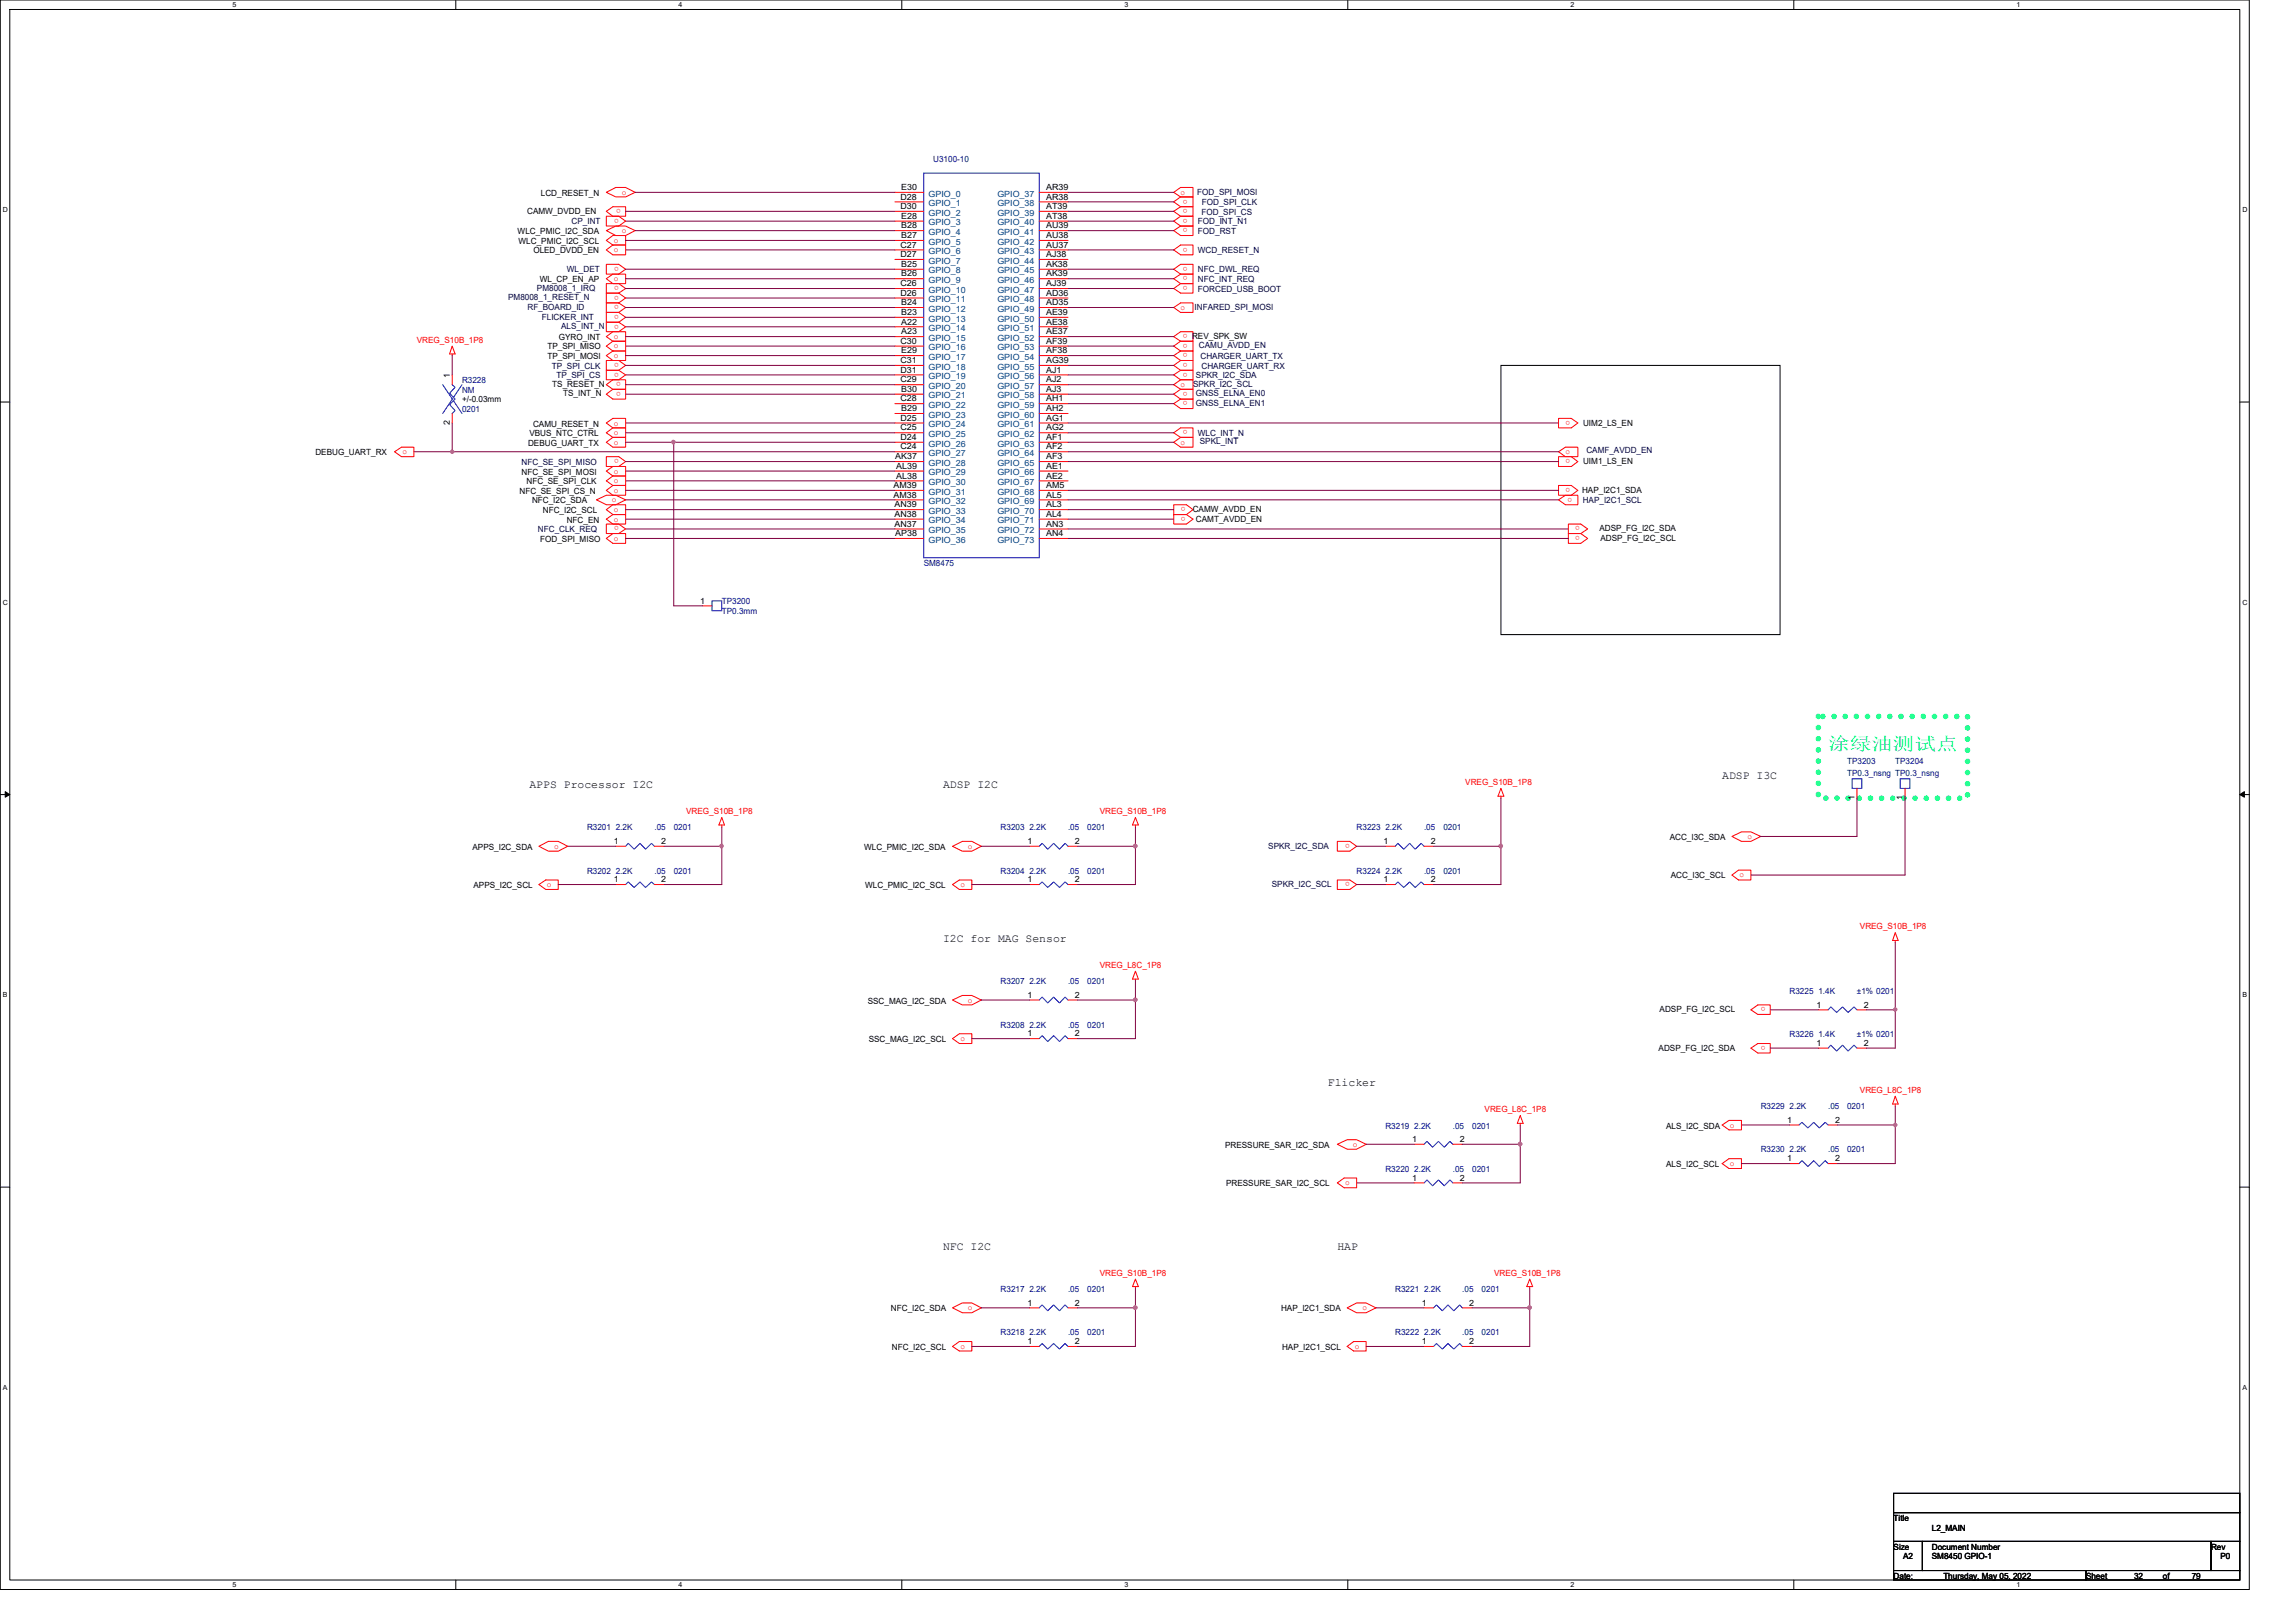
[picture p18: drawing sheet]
<svg xmlns="http://www.w3.org/2000/svg" width="297mm" height="210mm" viewBox="0 0 297 210" stroke-linecap="round" stroke-linejoin="round" font-family="sans-serif">
<defs><g id="words">
<text font-size="2.3" fill="#00ff80" x="236.5" y="97.1">涂涂涂测测涂</text>
<g font-size="1.5">
<text x="222.8" y="100.8">ADSP I3C</text>
<text x="68.5" y="102">APPS Processor I2C</text>
<text x="122" y="102">ADSP I2C</text>
<text x="122" y="121.9">I2C for MAG Sensor</text>
<text x="171.8" y="140.6">Flicker</text>
<text x="122" y="161.8">NFC I2C</text>
<text x="173" y="161.8">HAP</text>
</g>
<g font-size="1.1" fill="#000080">
<text x="120.7" y="21">U3100-10</text>
<text x="59.8" y="49.6">R3228</text>
<text x="59.8" y="50.8">NM</text>
<text x="59.8" y="53.3">0201</text>
<text x="119.5" y="73.2">SM8475</text>
<text x="93.4" y="78.2">TP3200</text>
<text x="93.4" y="79.5">TP0.3mm</text>
<text x="239" y="98.8">TP3203</text>
<text x="239" y="100.4">TP0.3_nsng TP0.3_nsng</text>
<text x="245.2" y="98.8">TP3204</text>
<text x="75.9" y="107.4">R3201 2.2K</text>
<text x="84.7" y="107.4">.05</text>
<text x="87.2" y="107.4">0201</text>
<text x="129.5" y="107.4">R3203 2.2K</text>
<text x="138.2" y="107.4">.05</text>
<text x="140.7" y="107.4">0201</text>
<text x="175.5" y="107.4">R3223 2.2K</text>
<text x="184.2" y="107.4">.05</text>
<text x="186.7" y="107.4">0201</text>
<text x="75.9" y="113.1">R3202 2.2K</text>
<text x="84.7" y="113.1">.05</text>
<text x="87.2" y="113.1">0201</text>
<text x="129.5" y="113.1">R3204 2.2K</text>
<text x="138.2" y="113.1">.05</text>
<text x="140.7" y="113.1">0201</text>
<text x="175.5" y="113.1">R3224 2.2K</text>
<text x="184.2" y="113.1">.05</text>
<text x="186.7" y="113.1">0201</text>
<text x="129.5" y="127.4">R3207 2.2K</text>
<text x="138.2" y="127.4">.05</text>
<text x="140.7" y="127.4">0201</text>
<text x="231.5" y="128.6">R3225 1.4K</text>
<text x="240.2" y="128.6">±1% 0201</text>
<text x="129.5" y="133">R3208 2.2K</text>
<text x="138.2" y="133">.05</text>
<text x="140.7" y="133">0201</text>
<text x="231.5" y="134.2">R3226 1.4K</text>
<text x="240.2" y="134.2">±1% 0201</text>
<text x="227.8" y="143.6">R3229 2.2K</text>
<text x="236.5" y="143.6">.05</text>
<text x="239" y="143.6">0201</text>
<text x="179.2" y="146">R3219 2.2K</text>
<text x="188" y="146">.05</text>
<text x="190.5" y="146">0201</text>
<text x="227.8" y="149.1">R3230 2.2K</text>
<text x="236.5" y="149.1">.05</text>
<text x="239" y="149.1">0201</text>
<text x="179.2" y="151.6">R3220 2.2K</text>
<text x="188" y="151.6">.05</text>
<text x="190.5" y="151.6">0201</text>
<text x="129.5" y="167.2">R3217 2.2K</text>
<text x="138.2" y="167.2">.05</text>
<text x="140.7" y="167.2">0201</text>
<text x="180.5" y="167.2">R3221 2.2K</text>
<text x="189.2" y="167.2">.05</text>
<text x="191.7" y="167.2">0201</text>
<text x="129.5" y="172.8">R3218 2.2K</text>
<text x="138.2" y="172.8">.05</text>
<text x="140.7" y="172.8">0201</text>
<text x="180.5" y="172.8">R3222 2.2K</text>
<text x="189.2" y="172.8">.05</text>
<text x="191.7" y="172.8">0201</text>
</g>
<g font-size="1.1">
<text x="68.2" y="27.7">CAMW_DVDD_EN</text>
<text x="70" y="25.3">LCD_RESET_N</text>
<text x="116.5" y="25.8">D28</text>
<text x="116.5" y="27.1">D30</text>
<text x="116.6" y="24.6">E30</text>
<text x="116.6" y="28.3">E28</text>
<text x="116.6" y="29.5">B28</text>
<text x="135.3" y="24.6">AR39</text>
<text x="135.3" y="25.8">AR38</text>
<text x="135.3" y="27.1">AT39</text>
<text x="135.3" y="28.3">AT38</text>
<text x="135.3" y="29.5">AU39</text>
<text x="67" y="30.3">WLC_PMIC_I2C_SDA</text>
<text x="67.1" y="31.5">WLC_PMIC_I2C_SCL</text>
<text x="69" y="32.8">OLED_DVDD_EN</text>
<text x="116.5" y="32">C27</text>
<text x="116.5" y="33.3">D27</text>
<text x="116.6" y="30.8">B27</text>
<text x="116.6" y="34.5">B25</text>
<text x="116.6" y="35.8">B26</text>
<text x="135.3" y="30.8">AU38</text>
<text x="135.3" y="32">AU37</text>
<text x="135.3" y="33.3">AJ38</text>
<text x="135.3" y="34.5">AK38</text>
<text x="135.3" y="35.8">AK39</text>
<text x="69.8" y="36.5">WL_CP_EN_AP</text>
<text x="116.5" y="37">C26</text>
<text x="116.5" y="38.3">D26</text>
<text x="116.6" y="39.5">B24</text>
<text x="116.6" y="40.8">B23</text>
<text x="116.6" y="42">A22</text>
<text x="135.3" y="37">AJ39</text>
<text x="135.3" y="38.3">AD36</text>
<text x="135.3" y="39.5">AD35</text>
<text x="135.3" y="40.8">AE39</text>
<text x="135.3" y="42">AE38</text>
<text x="70.8" y="45.2">TP_SPI_MISO</text>
<text x="70.8" y="46.5">TP_SPI_MOSI</text>
<text x="72.3" y="44">GYRO_INT</text>
<text x="116.5" y="44.5">C30</text>
<text x="116.5" y="47">C31</text>
<text x="116.6" y="43.3">A23</text>
<text x="116.6" y="45.7">E29</text>
<text x="135.3" y="43.3">AE37</text>
<text x="135.3" y="44.5">AF39</text>
<text x="135.3" y="45.7">AF38</text>
<text x="135.3" y="47">AG39</text>
<text x="154.2" y="43.9">REV_SPK_SW</text>
<text x="58.2" y="48.9" transform="rotate(-90 58.2 48.9)">1</text>
<text x="59.8" y="52.1">+/-0.03mm</text>
<text x="71.5" y="50.1">TS_RESET_N</text>
<text x="72.9" y="51.3">TS_INT_N</text>
<text x="116.5" y="48.2">D31</text>
<text x="116.5" y="49.5">C29</text>
<text x="116.5" y="51.9">C28</text>
<text x="116.6" y="50.7">B30</text>
<text x="116.6" y="53.2">B29</text>
<text x="135.3" y="48.2">AJ1</text>
<text x="135.3" y="49.5">AJ2</text>
<text x="135.3" y="50.7">AJ3</text>
<text x="135.3" y="51.9">AH1</text>
<text x="135.3" y="53.2">AH2</text>
<text x="40.8" y="58.9">DEBUG_UART_RX</text>
<text x="58.2" y="55" transform="rotate(-90 58.2 55)">2</text>
<text x="68.3" y="57.7">DEBUG_UART_TX</text>
<text x="68.5" y="56.4">VBUS_NTC_CTRL</text>
<text x="69" y="55.2">CAMU_RESET_N</text>
<text x="115.8" y="59.4">AK37</text>
<text x="116.5" y="54.4">D25</text>
<text x="116.5" y="55.7">C25</text>
<text x="116.5" y="56.9">D24</text>
<text x="116.5" y="58.2">C24</text>
<text x="135.3" y="54.4">AG1</text>
<text x="135.3" y="55.7">AG2</text>
<text x="135.3" y="56.9">AF1</text>
<text x="135.3" y="58.2">AF2</text>
<text x="135.3" y="59.4">AF3</text>
<text x="204.8" y="55.1">UIM2_LS_EN</text>
<text x="67.2" y="63.9">NFC_SE_SPI_CS_N</text>
<text x="67.5" y="61.4">NFC_SE_SPI_MOSI</text>
<text x="68.1" y="62.7">NFC_SE_SPI_CLK</text>
<text x="68.8" y="65.2">NFC_I2C_SDA</text>
<text x="115.6" y="63.2">AM39</text>
<text x="115.6" y="64.4">AM38</text>
<text x="115.7" y="65.7">AN39</text>
<text x="115.9" y="60.7">AL39</text>
<text x="115.9" y="61.9">AL38</text>
<text x="135.3" y="60.7">AE1</text>
<text x="135.3" y="61.9">AE2</text>
<text x="135.3" y="63.2">AM5</text>
<text x="135.3" y="64.4">AL5</text>
<text x="135.3" y="65.7">AL3</text>
<text x="204.7" y="63.8">HAP_I2C1_SDA</text>
<text x="204.8" y="60">UIM1_LS_EN</text>
<text x="69.9" y="70.1">FOD_SPI_MISO</text>
<text x="70.2" y="66.4">NFC_I2C_SCL</text>
<text x="73.3" y="67.6">NFC_EN</text>
<text x="115.7" y="66.9">AN38</text>
<text x="115.7" y="68.2">AN37</text>
<text x="115.8" y="69.4">AP38</text>
<text x="135.3" y="66.9">AL4</text>
<text x="135.3" y="68.2">AN3</text>
<text x="135.3" y="69.4">AN4</text>
<text x="154.3" y="66.3">CAMW_AVDD_EN</text>
<text x="154.7" y="67.5">CAMT_AVDD_EN</text>
<text x="206.9" y="68.7">ADSP_FG_I2C_SDA</text>
<text x="207" y="70">ADSP_FG_I2C_SCL</text>
<text x="90.6" y="78.1">1</text>
<text x="239.9" y="103.5" transform="rotate(-90 239.9 103.5)">1</text>
<text x="246.2" y="103.5" transform="rotate(-90 246.2 103.5)">1</text>
<text x="61.1" y="109.9">APPS_I2C_SDA</text>
<text x="79.4" y="109.2">1</text>
<text x="85.6" y="109.2">2</text>
<text x="111.8" y="109.9">WLC_PMIC_I2C_SDA</text>
<text x="132.9" y="109.2">1</text>
<text x="139.1" y="109.2">2</text>
<text x="179" y="109.2">1</text>
<text x="185.1" y="109.2">2</text>
<text x="216" y="108.7">ACC_I3C_SDA</text>
<text x="216.2" y="113.7">ACC_I3C_SCL</text>
<text x="61.3" y="114.9">APPS_I2C_SCL</text>
<text x="79.4" y="114.2">1</text>
<text x="85.6" y="114.2">2</text>
<text x="111.9" y="114.9">WLC_PMIC_I2C_SCL</text>
<text x="132.9" y="114.2">1</text>
<text x="139.1" y="114.2">2</text>
<text x="179" y="114.2">1</text>
<text x="185.1" y="114.2">2</text>
<text x="112.3" y="129.9">SSC_MAG_I2C_SDA</text>
<text x="132.9" y="129.1">1</text>
<text x="139.1" y="129.1">2</text>
<text x="214.7" y="131">ADSP_FG_I2C_SCL</text>
<text x="235" y="130.4">1</text>
<text x="241.1" y="130.4">2</text>
<text x="112.4" y="134.8">SSC_MAG_I2C_SCL</text>
<text x="132.9" y="134.1">1</text>
<text x="139.1" y="134.1">2</text>
<text x="214.6" y="136">ADSP_FG_I2C_SDA</text>
<text x="235" y="135.3">1</text>
<text x="241.1" y="135.3">2</text>
<text x="158.5" y="148.5">PRESSURE_SAR_I2C_SDA</text>
<text x="182.7" y="147.8">1</text>
<text x="188.8" y="147.8">2</text>
<text x="215.6" y="146">ALS_I2C_SDA</text>
<text x="231.2" y="145.3">1</text>
<text x="237.4" y="145.3">2</text>
<text x="158.6" y="153.5">PRESSURE_SAR_I2C_SCL</text>
<text x="182.7" y="152.8">1</text>
<text x="188.8" y="152.8">2</text>
<text x="215.6" y="151">ALS_I2C_SCL</text>
<text x="231.2" y="150.3">1</text>
<text x="237.4" y="150.3">2</text>
<text x="115.3" y="169.7">NFC_I2C_SDA</text>
<text x="132.9" y="169">1</text>
<text x="132.9" y="173.9">1</text>
<text x="139.1" y="169">2</text>
<text x="139.1" y="173.9">2</text>
<text x="165.7" y="169.7">HAP_I2C1_SDA</text>
<text x="183.9" y="169">1</text>
<text x="183.9" y="173.9">1</text>
<text x="190.1" y="169">2</text>
<text x="190.1" y="173.9">2</text>
<text x="115.4" y="174.7">NFC_I2C_SCL</text>
<text x="165.9" y="174.7">HAP_I2C1_SCL</text>
<text x="245" y="196.8">Title</text>
<text x="245" y="200.5">Size</text>
<text x="246.2" y="201.8">A2</text>
<text x="249.9" y="200.5">Document Number</text>
<text x="249.9" y="201.8">SM8450 GPIO-1</text>
<text x="249.9" y="198.1">L2_MAIN</text>
<text x="286" y="200.5">Rev</text>
<text x="287.3" y="201.8">P0</text>
<text x="245" y="204.3">Date:</text>
<text x="251.4" y="204.3">Thursday, May 05, 2022</text>
<text x="269.9" y="204.3">Sheet</text>
<text x="276.1" y="204.3">32</text>
<text x="279.8" y="204.3">of</text>
<text x="283.5" y="204.3">79</text>
</g>
<g font-size="1.1" fill="#000040">
<text x="74" y="29">CP_INT</text>
<text x="154.9" y="25.2">FOD_SPI_MOSI</text>
<text x="155" y="29">FOD_INT_N1</text>
<text x="155.4" y="27.8">FOD_SPI_CS</text>
<text x="155.5" y="26.5">FOD_SPI_CLK</text>
<text x="73.3" y="35.3">WL_DET</text>
<text x="155" y="30.3">FOD_RST</text>
<text x="155" y="32.8">WCD_RESET_N</text>
<text x="155" y="35.3">NFC_DWL_REQ</text>
<text x="65.7" y="38.9">PM8008_1_RESET_N</text>
<text x="68.2" y="40.1">RF_BOARD_ID</text>
<text x="69.5" y="37.6">PM8008_1_IRQ</text>
<text x="70.1" y="41.4">FLICKER_INT</text>
<text x="154.6" y="40.1">INFARED_SPI_MOSI</text>
<text x="155" y="36.5">NFC_INT_REQ</text>
<text x="155" y="37.8">FORCED_USB_BOOT</text>
<text x="71.4" y="47.7">TP_SPI_CLK</text>
<text x="72.6" y="42.6">ALS_INT_N</text>
<text x="155.1" y="45.1">CAMU_AVDD_EN</text>
<text x="155.3" y="46.5">CHARGER_UART_TX</text>
<text x="155.4" y="47.7">CHARGER_UART_RX</text>
<text x="72" y="49">TP_SPI_CS</text>
<text x="154.3" y="50.1">SPKR_I2C_SCL</text>
<text x="154.7" y="48.9">SPKR_I2C_SDA</text>
<text x="154.7" y="51.3">GNSS_ELNA_EN0</text>
<text x="154.7" y="52.6">GNSS_ELNA_EN1</text>
<text x="155" y="56.4">WLC_INT_N</text>
<text x="155.2" y="57.4">SPKL_INT</text>
<text x="205.2" y="58.7">CAMF_AVDD_EN</text>
<text x="67.5" y="60.2">NFC_SE_SPI_MISO</text>
<text x="204.8" y="65.2">HAP_I2C1_SCL</text>
<text x="69.6" y="68.9">NFC_CLK_REQ</text>
<text x="164.1" y="109.8">SPKR_I2C_SDA</text>
<text x="164.5" y="114.8">SPKR_I2C_SCL</text>
</g>
<g font-size="1.1" fill="#f00">
<text x="80" y="28.3" transform="rotate(180 80 28.3)">o</text>
<text x="80.3" y="27.1" transform="rotate(180 80.3 27.1)">o</text>
<text x="80.4" y="25.2">o</text>
<text x="152.7" y="25.2">o</text>
<text x="153.6" y="25.8" transform="rotate(180 153.6 25.8)">o</text>
<text x="153.6" y="27.1" transform="rotate(180 153.6 27.1)">o</text>
<text x="153.6" y="28.3" transform="rotate(180 153.6 28.3)">o</text>
<text x="153.6" y="29.5" transform="rotate(180 153.6 29.5)">o</text>
<text x="79.4" y="31.4">o</text>
<text x="79.4" y="32.6">o</text>
<text x="80" y="34.5" transform="rotate(180 80 34.5)">o</text>
<text x="80.4" y="30.2">o</text>
<text x="153.6" y="32" transform="rotate(180 153.6 32)">o</text>
<text x="153.6" y="34.5" transform="rotate(180 153.6 34.5)">o</text>
<text x="153.6" y="35.8" transform="rotate(180 153.6 35.8)">o</text>
<text x="79.4" y="36.4">o</text>
<text x="80" y="37" transform="rotate(180 80 37)">o</text>
<text x="80" y="38.3" transform="rotate(180 80 38.3)">o</text>
<text x="80" y="39.5" transform="rotate(180 80 39.5)">o</text>
<text x="80" y="40.8" transform="rotate(180 80 40.8)">o</text>
<text x="80" y="42" transform="rotate(180 80 42)">o</text>
<text x="152.7" y="40.1">o</text>
<text x="153.6" y="37" transform="rotate(180 153.6 37)">o</text>
<text x="53.9" y="44.4">VREG_S10B_1P8</text>
<text x="79.4" y="43.9">o</text>
<text x="79.4" y="45.1">o</text>
<text x="79.4" y="46.4">o</text>
<text x="80" y="47" transform="rotate(180 80 47)">o</text>
<text x="153.6" y="43.2" transform="rotate(180 153.6 43.2)">o</text>
<text x="153.6" y="44.5" transform="rotate(180 153.6 44.5)">o</text>
<text x="153.6" y="45.7" transform="rotate(180 153.6 45.7)">o</text>
<text x="153.6" y="47" transform="rotate(180 153.6 47)">o</text>
<text x="80" y="48.2" transform="rotate(180 80 48.2)">o</text>
<text x="80.3" y="49.4" transform="rotate(180 80.3 49.4)">o</text>
<text x="80.3" y="50.7" transform="rotate(180 80.3 50.7)">o</text>
<text x="152.7" y="50.1">o</text>
<text x="153.6" y="48.2" transform="rotate(180 153.6 48.2)">o</text>
<text x="153.6" y="50.7" transform="rotate(180 153.6 50.7)">o</text>
<text x="153.6" y="51.9" transform="rotate(180 153.6 51.9)">o</text>
<text x="52.1" y="58.8">o</text>
<text x="79.4" y="55.1">o</text>
<text x="79.4" y="56.3">o</text>
<text x="79.4" y="57.5">o</text>
<text x="80" y="59.4" transform="rotate(180 80 59.4)">o</text>
<text x="152.7" y="57.5">o</text>
<text x="153.6" y="55.7" transform="rotate(180 153.6 55.7)">o</text>
<text x="202.5" y="58.8">o</text>
<text x="203.2" y="54.4" transform="rotate(180 203.2 54.4)">o</text>
<text x="203.2" y="59.4" transform="rotate(180 203.2 59.4)">o</text>
<text x="79.2" y="65">o</text>
<text x="79.4" y="61.3">o</text>
<text x="79.4" y="62.5">o</text>
<text x="79.4" y="63.8">o</text>
<text x="153.4" y="65.7" transform="rotate(180 153.4 65.7)">o</text>
<text x="203.2" y="63.2" transform="rotate(180 203.2 63.2)">o</text>
<text x="203.4" y="64.4" transform="rotate(180 203.4 64.4)">o</text>
<text x="79.4" y="66.3">o</text>
<text x="79.4" y="67.5">o</text>
<text x="79.4" y="70">o</text>
<text x="80" y="68.1" transform="rotate(180 80 68.1)">o</text>
<text x="153.4" y="66.9" transform="rotate(180 153.4 66.9)">o</text>
<text x="204.4" y="68.1" transform="rotate(180 204.4 68.1)">o</text>
<text x="204.4" y="69.4" transform="rotate(180 204.4 69.4)">o</text>
<text x="189.6" y="101.6">VREG_S10B_1P8</text>
<text x="88.8" y="105.3">VREG_S10B_1P8</text>
<text x="142.3" y="105.3">VREG_S10B_1P8</text>
<text x="71.7" y="109.8">o</text>
<text x="125.2" y="109.8">o</text>
<text x="174.6" y="109.2" transform="rotate(180 174.6 109.2)">o</text>
<text x="225" y="113.5">o</text>
<text x="226.1" y="108.6">o</text>
<text x="70.7" y="114.8">o</text>
<text x="124.2" y="114.8">o</text>
<text x="174.6" y="114.2" transform="rotate(180 174.6 114.2)">o</text>
<text x="142.3" y="125.3">VREG_L8C_1P8</text>
<text x="240.6" y="120.3">VREG_S10B_1P8</text>
<text x="125.2" y="129.8">o</text>
<text x="228.4" y="130.3" transform="rotate(180 228.4 130.3)">o</text>
<text x="124.2" y="134.7">o</text>
<text x="228.4" y="135.3" transform="rotate(180 228.4 135.3)">o</text>
<text x="192.1" y="143.9">VREG_L8C_1P8</text>
<text x="240.6" y="141.4">VREG_L8C_1P8</text>
<text x="175" y="148.4">o</text>
<text x="223.8" y="145.9">o</text>
<text x="174" y="153.4">o</text>
<text x="223.8" y="150.9">o</text>
<text x="142.3" y="165.1">VREG_S10B_1P8</text>
<text x="193.3" y="165.1">VREG_S10B_1P8</text>
<text x="125.2" y="169.5">o</text>
<text x="176.3" y="169.5">o</text>
<text x="124.2" y="174.5">o</text>
<text x="175.3" y="174.5">o</text>
</g>
<g font-size="1.1" fill="#004080">
<text x="120.1" y="25.4">GPIO_0</text>
<text x="120.1" y="26.7">GPIO_1</text>
<text x="120.1" y="27.9">GPIO_2</text>
<text x="120.1" y="29.2">GPIO_3</text>
<text x="129" y="25.4">GPIO_37</text>
<text x="129" y="26.7">GPIO_38</text>
<text x="129" y="27.9">GPIO_39</text>
<text x="129" y="29.2">GPIO_40</text>
<text x="120.1" y="30.4">GPIO_4</text>
<text x="120.1" y="31.7">GPIO_5</text>
<text x="120.1" y="32.9">GPIO_6</text>
<text x="120.1" y="34.1">GPIO_7</text>
<text x="120.1" y="35.4">GPIO_8</text>
<text x="129" y="30.4">GPIO_41</text>
<text x="129" y="31.7">GPIO_42</text>
<text x="129" y="32.9">GPIO_43</text>
<text x="129" y="34.1">GPIO_44</text>
<text x="129" y="35.4">GPIO_45</text>
<text x="120.1" y="37.9">GPIO_10</text>
<text x="120.1" y="39.1">GPIO_11</text>
<text x="120.1" y="40.3">GPIO_12</text>
<text x="120.1" y="41.6">GPIO_13</text>
<text x="120.1" y="36.6">GPIO_9</text>
<text x="129" y="36.6">GPIO_46</text>
<text x="129" y="37.9">GPIO_47</text>
<text x="129" y="39.1">GPIO_48</text>
<text x="129" y="40.3">GPIO_49</text>
<text x="129" y="41.6">GPIO_50</text>
<text x="120.1" y="42.8">GPIO_14</text>
<text x="120.1" y="44.1">GPIO_15</text>
<text x="120.1" y="45.3">GPIO_16</text>
<text x="120.1" y="46.6">GPIO_17</text>
<text x="120.1" y="47.8">GPIO_18</text>
<text x="129" y="42.8">GPIO_51</text>
<text x="129" y="44.1">GPIO_52</text>
<text x="129" y="45.3">GPIO_53</text>
<text x="129" y="46.6">GPIO_54</text>
<text x="129" y="47.8">GPIO_55</text>
<text x="120.1" y="49.1">GPIO_19</text>
<text x="120.1" y="50.3">GPIO_20</text>
<text x="120.1" y="51.6">GPIO_21</text>
<text x="120.1" y="52.8">GPIO_22</text>
<text x="129" y="49.1">GPIO_56</text>
<text x="129" y="50.3">GPIO_57</text>
<text x="129" y="51.6">GPIO_58</text>
<text x="129" y="52.8">GPIO_59</text>
<text x="120.1" y="54.1">GPIO_23</text>
<text x="120.1" y="55.3">GPIO_24</text>
<text x="120.1" y="56.6">GPIO_25</text>
<text x="120.1" y="57.8">GPIO_26</text>
<text x="120.1" y="59">GPIO_27</text>
<text x="129" y="54.1">GPIO_60</text>
<text x="129" y="55.3">GPIO_61</text>
<text x="129" y="56.6">GPIO_62</text>
<text x="129" y="57.8">GPIO_63</text>
<text x="129" y="59">GPIO_64</text>
<text x="120.1" y="60.3">GPIO_28</text>
<text x="120.1" y="61.5">GPIO_29</text>
<text x="120.1" y="62.8">GPIO_30</text>
<text x="120.1" y="64">GPIO_31</text>
<text x="120.1" y="65.2">GPIO_32</text>
<text x="129" y="60.3">GPIO_65</text>
<text x="129" y="61.5">GPIO_66</text>
<text x="129" y="62.8">GPIO_67</text>
<text x="129" y="64">GPIO_68</text>
<text x="129" y="65.2">GPIO_69</text>
<text x="120.1" y="66.5">GPIO_33</text>
<text x="120.1" y="67.7">GPIO_34</text>
<text x="120.1" y="69">GPIO_35</text>
<text x="120.1" y="70.2">GPIO_36</text>
<text x="129" y="66.5">GPIO_70</text>
<text x="129" y="67.7">GPIO_71</text>
<text x="129" y="69">GPIO_72</text>
<text x="129" y="70.2">GPIO_73</text>
</g>
<g font-size=".9">
<text x="30.1" y=".9">5</text>
<text x="87.8" y=".9">4</text>
<text x="145.5" y=".9">3</text>
<text x="203.2" y=".9">2</text>
<text x="260.9" y=".9">1</text>
<text x=".4" y="27.4">D</text>
<text x="290.1" y="27.4">D</text>
<text x=".4" y="78.2">C</text>
<text x="290.1" y="78.2">C</text>
<text x=".4" y="129">B</text>
<text x="290.1" y="129">B</text>
<text x=".4" y="179.8">A</text>
<text x="290.1" y="179.8">A</text>
<text x="30.1" y="205.4">5</text>
<text x="87.8" y="205.4">4</text>
<text x="145.5" y="205.4">3</text>
<text x="203.2" y="205.4">2</text>
<text x="260.9" y="205.4">1</text>
</g>
</g></defs>
<path d="M0 0h291v205.7h-291zM1.3 1.2h288.5v203.3h-288.5z" fill="none" stroke="#000" stroke-width=".13"/>
<g fill="#fff">
<path d="M30.1 .1h.5v1h-.5z"/>
<path d="M30.1 204.6h.5v1h-.5z"/>
</g>
<path d="M59 0v1.2M59 204.5v1.2" fill="none" stroke="#000" stroke-width=".13"/>
<g fill="#fff">
<path d="M87.8 .1h.5v1h-.5z"/>
<path d="M87.8 204.6h.5v1h-.5z"/>
</g>
<path d="M116.7 0v1.2M116.7 204.5v1.2" fill="none" stroke="#000" stroke-width=".13"/>
<g fill="#fff">
<path d="M145.5 .1h.5v1h-.5z"/>
<path d="M145.5 204.6h.5v1h-.5z"/>
</g>
<path d="M174.4 0v1.2M174.4 204.5v1.2" fill="none" stroke="#000" stroke-width=".13"/>
<g fill="#fff">
<path d="M203.2 .1h.5v1h-.5z"/>
<path d="M203.2 204.6h.5v1h-.5z"/>
</g>
<path d="M232.1 0v1.2M232.1 204.5v1.2" fill="none" stroke="#000" stroke-width=".13"/>
<g fill="#fff">
<path d="M260.9 .1h.5v1h-.5z"/>
<path d="M260.9 204.6h.5v1h-.5z"/>
<path d="M.4 26.6h.6v1h-.6z"/>
<path d="M290.1 26.6h.6v1h-.6z"/>
<path d="M.4 77.4h.6v1h-.6z"/>
<path d="M290.1 77.4h.6v1h-.6z"/>
</g>
<path d="M0 52h1.3M289.8 52h1.2" fill="none" stroke="#000" stroke-width=".13"/>
<g fill="#fff">
<path d="M.4 128.2h.6v1h-.6z"/>
<path d="M290.1 128.2h.6v1h-.6z"/>
</g>
<path d="M0 102.8h1.3M.7 102.4l.6 .4-.6 .4zM289.8 102.8h1.2M289.8 102.8l.6-.4v.8z" fill="none" stroke="#000" stroke-width=".13"/>
<path d="M.7 102.4l.6 .4-.6 .4zM289.8 102.8l.6-.4v.8z" fill="#000"/>
<g fill="#fff">
<path d="M.4 179h.5v1h-.5z"/>
<path d="M290.1 179h.6v1h-.6z"/>
</g>
<path d="M194.2 47.3h36.1v34.8h-36.1zM0 153.6h1.3M289.8 153.6h1.2M245 193.3h44.8v2.4h-44.8zM245 195.7h44.8v3.8h-44.8zM245 199.5h3.7v3.7h-3.7zM248.7 199.5h37.3v3.7h-37.3zM286 199.5h3.8v3.7h-3.8zM245 203.2h24.9v1.3h-24.9zM269.9 203.2h19.9v1.3h-19.9z" fill="none" stroke="#000" stroke-width=".13"/>
<path d="M235.2 92.7h19.3v10.6h-19.3z" fill="none" stroke="#00ff80" stroke-width=".72" stroke-dasharray="0 1.4"/>
<g fill="none" stroke="#f00" stroke-width=".13">
<path d="M78.4 28h1.6l.9 .6-.9 .7h-1.6zM78.4 34.2h1.6l.9 .6-.9 .7h-1.6zM78.4 36.7h1.6l.9 .6-.9 .6h-1.6zM78.4 24.9l1.3-.6h1.2l1.3 .6-1.3 .6h-1.2zM78.4 29.8l1.3-.5h1.2l1.3 .5-1.3 .7h-1.2zM78.4 27.3l.9-.5h1.6v1.2h-1.6zM78.4 31.1l.9-.6h1.6v1.2h-1.6zM78.4 36.1l.9-.6h1.6v1.2h-1.6zM78.4 32.3l.9-.6h1.6v1.3h-1.6zM80 37.9h-1.6v1.3h1.6M80 39.2h-1.6v1.2h1.6M80 37.9l.9 .7-.9 .6"/>
<path d="M80 39.2l.9 .6-.9 .6M115.8 24.9h3.7M115.8 26.1h3.7M115.8 37.3h3.7M115.8 38.6h3.7M115.8 39.8h3.7M115.8 27.3h3.7M115.8 28.6h3.7M115.8 29.8h3.7M115.8 31.1h3.7M115.8 32.3h3.7M115.8 33.6h3.7"/>
<path d="M115.8 34.8h3.7M115.8 36.1h3.7M134.4 24.9h3.8M134.4 26.1h3.8M134.4 27.3h3.8M134.4 28.6h3.8M134.4 29.8h3.8M134.4 31.1h3.8M134.4 32.3h3.8M134.4 33.6h3.8M134.4 34.8h3.8M134.4 36.1h3.8"/>
<path d="M134.4 37.3h3.8M134.4 38.6h3.8M134.4 39.8h3.8M151.8 24.9l.9-.6h1.6v1.2h-1.6zM151.8 29.8l.9-.5h1.6v1.2h-1.6zM151.8 32.3l.9-.6h1.6v1.3h-1.6zM151.8 34.8l.9-.6h1.6v1.3h-1.6zM151.8 37.3l.9-.6h1.6v1.2h-1.6zM151.8 39.8l.9-.6h1.6v1.2h-1.6zM152.7 25.5h1.6v1.3h-1.6M152.7 26.8h1.6v1.2h-1.6M152.7 28h1.6v1.3h-1.6"/>
<path d="M152.7 35.5h1.6v1.2h-1.6M152.7 25.5l-.9 .6 .9 .7M152.7 26.8l-.9 .5 .9 .7M152.7 28l-.9 .6 .9 .7M152.7 35.5l-.9 .6 .9 .6M51.1 58.5l.8-.6h1.6v1.2h-1.6zM58.5 45.8v.2M58.5 48.5v1.3M58.5 53.5v1.2M58.5 44.8l.4 1h-.7zM78.4 41.7h1.6l.9 .6-.9 .6h-1.6zM78.4 46.7h1.6l.9 .6-.9 .6h-1.6z"/>
<path d="M78.4 47.9h1.6l.9 .6-.9 .6h-1.6zM78.4 59.1h1.6l.9 .6-.9 .7h-1.6zM78.4 43.6l.9-.7h1.6v1.3h-1.6zM78.4 46l.9-.6h1.6v1.3h-1.6zM78.4 49.8l.9-.7h1.6v1.3h-1.6zM78.4 51l.9-.6h1.6v1.2h-1.6zM78.4 54.7l.9-.6h1.6v1.3h-1.6zM78.4 57.2l.9-.6h1.6v1.3h-1.6zM79.3 44.2h1.6v1.2h-1.6M79.3 55.4h1.6v1.2h-1.6M79.3 44.2l-.9 .6 .9 .6M79.3 55.4l-.9 .6 .9 .6"/>
<path d="M80 40.4h-1.6v1.3h1.6M80 40.4l.9 .7-.9 .6M115.8 41.1h3.7M115.8 42.3h3.7M115.8 43.6h3.7M115.8 44.8h3.7M115.8 46h3.7M115.8 47.3h3.7M115.8 48.5h3.7M115.8 49.8h3.7M115.8 51h3.7M115.8 52.2h3.7"/>
<path d="M115.8 53.5h3.7M115.8 54.7h3.7M115.8 56h3.7M115.8 57.2h3.7M115.8 58.5h3.7M115.8 59.7h3.7M134.4 41.1h3.8M134.4 42.3h3.8M134.4 43.6h3.8M134.4 44.8h3.8M134.4 46h3.8M134.4 47.3h3.8"/>
<path d="M134.4 48.5h3.8M134.4 49.8h3.8M134.4 51h3.8M134.4 52.2h3.8M134.4 53.5h3.8M134.4 54.7h3.8M134.4 56h3.8M134.4 57.2h3.8M134.4 58.5h3.8M134.4 59.7h3.8M151.8 43.6l.9-.7h1.6v1.3h-1.6zM151.8 52.2l.9-.6h1.6v1.3h-1.6z"/>
<path d="M151.8 56l.9-.6h1.6v1.2h-1.6zM151.8 57.2l.9-.6h1.6v1.3h-1.6zM152.7 44.2h1.6v1.2h-1.6M152.7 47.9h1.6v1.2h-1.6M152.7 49.1h1.6v1.3h-1.6M152.7 50.4h1.6v1.2h-1.6M152.7 45.4h1.6v1.3h-1.6M152.7 46.7h1.6v1.2h-1.6M152.7 44.2l-.9 .6 .9 .6M152.7 47.9l-.9 .6 .9 .6M152.7 49.1l-.9 .7 .9 .6M152.7 50.4l-.9 .6 .9 .6"/>
<path d="M152.7 45.4l-.9 .6 .9 .7M152.7 46.7l-.9 .6 .9 .6M201.6 54.1h1.7l.8 .6-.8 .7h-1.7zM201.6 59.1h1.7l.8 .6-.8 .7h-1.7zM201.6 58.5l.9-.6h1.6v1.2h-1.6zM77.2 64.7l1.2-.6h1.3l1.2 .6-1.2 .6h-1.3zM78.4 67.8h1.6l.9 .7-.9 .5h-1.6zM78.4 61l.9-.6h1.6v1.2h-1.6zM78.4 63.5l.9-.7h1.6v1.3h-1.6zM78.4 66l.9-.7h1.6v1.3h-1.6zM78.4 67.2l.9-.6h1.6v1.2h-1.6zM78.4 69.7l.9-.7h1.6v1.3h-1.6z"/>
<path d="M79.3 61.6h1.6v1.2h-1.6M79.3 61.6l-.9 .6 .9 .6M90.9 78.4h1.2M115.8 61h3.7M115.8 62.2h3.7M115.8 63.5h3.7M115.8 64.7h3.7M115.8 66h3.7M115.8 67.2h3.7M115.8 68.5h3.7M115.8 69.7h3.7M134.4 61h3.8"/>
<path d="M134.4 62.2h3.8M134.4 63.5h3.8M134.4 64.7h3.8M134.4 66h3.8M134.4 67.2h3.8M134.4 68.5h3.8M134.4 69.7h3.8M151.8 65.3h1.7l.8 .7-.8 .6h-1.7zM151.8 66.6h1.7l.8 .6-.8 .6h-1.7zM201.6 62.8h1.7l.8 .7-.8 .6h-1.7zM201.6 64.7l.9-.6h1.6v1.2h-1.6zM202.9 67.8h1.6l.9 .7-.9 .5h-1.6z"/>
<path d="M202.9 69h1.6l.9 .7-.9 .6h-1.6zM69.7 109.5l1.2-.6h1.3l1.2 .6-1.2 .7h-1.3zM69.7 114.5l.9-.6h1.6v1.2h-1.6zM79.7 114.5h1.2M79.7 109.5h1.2M84.7 114.5h1.2M84.7 109.5h1.2M93.4 105.8l.3 1h-.7zM93.4 106.8v.2M123.2 109.5l1.3-.6h1.2l1.3 .6-1.3 .7h-1.2zM123.2 114.5l.9-.6h1.6v1.2h-1.6zM133.2 109.5h1.2"/>
<path d="M133.2 114.5h1.2M138.2 109.5h1.2M138.2 114.5h1.2M146.9 106.8v.2M146.9 105.8l.4 1h-.8zM173 108.9h1.6l.9 .6-.9 .7h-1.6zM173 113.9h1.6l.9 .6-.9 .6h-1.6zM179.2 109.5h1.3M179.2 114.5h1.3M184.2 109.5h1.3M184.2 114.5h1.3M194.2 103v.3"/>
<path d="M194.2 102l.4 1h-.8zM224.1 108.2l1.2-.5h1.2l1.3 .5-1.3 .7h-1.2zM224.1 113.2l.8-.6h1.6v1.3h-1.6zM240.2 102v1.3M246.5 102v1.3M123.2 129.4l1.3-.6h1.2l1.3 .6-1.3 .6h-1.2zM123.2 134.4l.9-.6h1.6v1.2h-1.6zM133.2 129.4h1.2M133.2 134.4h1.2M138.2 129.4h1.2M138.2 134.4h1.2M146.9 126.7v.2"/>
<path d="M146.9 125.7l.4 1h-.8zM226.5 135.6l.9-.6h1.6v1.3h-1.6zM226.5 130.7l.9-.7h1.6v1.3h-1.6zM235.2 130.7h1.3M235.2 135.6h1.3M240.2 130.7h1.3M240.2 135.6h1.3M245.2 121.7v.3M245.2 120.7l.4 1h-.7zM173 148.1l1.3-.6h1.2l1.2 .6-1.2 .6h-1.2zM173 153.1l.9-.7h1.6v1.3h-1.6zM183 148.1h1.2"/>
<path d="M183 153.1h1.2M188 148.1h1.2M188 153.1h1.2M196.7 145.4v.2M196.7 144.4l.4 1h-.8zM222.8 145.6l.9-.6h1.6v1.2h-1.6zM222.8 150.6l.9-.7h1.6v1.3h-1.6zM231.5 150.6h1.2M231.5 145.6h1.2M236.5 150.6h1.2M236.5 145.6h1.2M245.2 142.9v.2"/>
<path d="M245.2 141.9l.4 1h-.7zM123.2 169.2l1.3-.6h1.2l1.3 .6-1.3 .7h-1.2zM123.2 174.2l.9-.6h1.6v1.2h-1.6zM133.2 169.2h1.2M133.2 174.2h1.2M138.2 169.2h1.2M138.2 174.2h1.2M146.9 166.5v.3M146.9 165.5l.4 1h-.8zM174.3 169.2l1.2-.6h1.2l1.3 .6-1.3 .7h-1.2zM174.3 174.2l.8-.6h1.6v1.2h-1.6zM184.2 169.2h1.3"/>
<path d="M184.2 174.2h1.3M189.2 169.2h1.3M189.2 174.2h1.3M197.9 165.5l.4 1h-.8zM197.9 166.5v.3"/>
</g>
<g fill="none" stroke="#00f" stroke-width=".13">
<path d="M119.5 22.4h14.9v49.8h-14.9zM57.3 49.8l2.5 3.7M58.5 49.8l.4 .3-.7 .8 .7 .7-.7 .8 .7 .7-.4 .4M59.8 49.8l-2.5 3.7M92.1 77.8h1.3v1.2h-1.3zM80.9 114.5l.4-.4 .7 .8 .8-.8 .7 .8 .8-.8 .4 .4M80.9 109.5l.4-.4 .7 .8 .8-.8 .7 .8 .8-.8 .4 .4M134.4 109.5l.4-.4 .7 .8 .8-.8 .8 .8 .7-.8 .4 .4M134.4 114.5l.4-.4 .7 .8 .8-.8 .8 .8 .7-.8 .4 .4M180.5 109.5l.3-.4 .8 .8 .8-.8 .7 .8 .8-.8 .3 .4M180.5 114.5l.3-.4 .8 .8 .8-.8 .7 .8 .8-.8 .3 .4M239.6 100.8h1.3v1.2h-1.3z"/>
<path d="M245.8 100.8h1.3v1.2h-1.3zM134.4 129.4l.4-.4 .7 .8 .8-.8 .8 .8 .7-.8 .4 .4M134.4 134.4l.4-.4 .7 .8 .8-.8 .8 .8 .7-.8 .4 .4M236.5 130.7l.4-.4 .7 .7 .8-.7 .7 .7 .8-.7 .3 .4M236.5 135.6l.4-.3 .7 .7 .8-.7 .7 .7 .8-.7 .3 .3M184.2 148.1l.4-.4 .7 .8 .8-.8 .8 .8 .7-.8 .4 .4M184.2 153.1l.4-.4 .7 .8 .8-.8 .8 .8 .7-.8 .4 .4M232.7 150.6l.4-.4 .8 .8 .8-.8 .7 .8 .7-.8 .4 .4M232.7 145.6l.4-.4 .8 .8 .8-.8 .7 .8 .7-.8 .4 .4M134.4 169.2l.4-.3 .7 .7 .8-.7 .8 .7 .7-.7 .4 .3M134.4 174.2l.4-.3 .7 .7 .8-.7 .8 .7 .7-.7 .4 .3M185.5 169.2l.3-.3 .8 .7 .7-.7 .8 .7 .7-.7 .4 .3"/>
<path d="M185.5 174.2l.3-.3 .8 .7 .7-.7 .8 .7 .7-.7 .4 .3"/>
</g>
<path d="M73.4 109.5h6.3M93.4 107v2.5h-7.5" fill="none" stroke="#800040" stroke-width=".13"/>
<path d="M93.2 109.3h.3l.1 .2-.1 .1-.2 .1-.1-.1z" fill-rule="evenodd" fill="#f0f"/>
<path d="M93.2 109.3h.3l.1 .2-.1 .1-.2 .1-.1-.1z" fill="none" stroke="#f0f" stroke-width=".13"/>
<path d="M72.2 114.5h7.5M93.4 109.5v5h-7.5M127 109.5h6.2M146.9 107v2.5h-7.5" fill="none" stroke="#800040" stroke-width=".13"/>
<path d="M146.7 109.3h.3l.1 .2-.1 .1-.1 .1-.2-.1z" fill-rule="evenodd" fill="#f0f"/>
<path d="M146.7 109.3h.3l.1 .2-.1 .1-.1 .1-.2-.1z" fill="none" stroke="#f0f" stroke-width=".13"/>
<path d="M125.7 114.5h7.5M146.9 109.5v5h-7.5M127 129.4h6.2M146.9 126.9v2.5h-7.5" fill="none" stroke="#800040" stroke-width=".13"/>
<path d="M146.7 129.2h.3l.1 .2-.1 .1-.1 .1-.2-.1z" fill-rule="evenodd" fill="#f0f"/>
<path d="M146.7 129.2h.3l.1 .2-.1 .1-.1 .1-.2-.1z" fill="none" stroke="#f0f" stroke-width=".13"/>
<path d="M125.7 134.4h7.5M146.9 129.4v5h-7.5M127 169.2h6.2M146.9 166.8v2.4h-7.5" fill="none" stroke="#800040" stroke-width=".13"/>
<path d="M146.7 169.1h.3l.1 .1-.1 .2-.1 .1-.2-.1z" fill-rule="evenodd" fill="#f0f"/>
<path d="M146.7 169.1h.3l.1 .1-.1 .2-.1 .1-.2-.1z" fill="none" stroke="#f0f" stroke-width=".13"/>
<path d="M176.7 148.1h6.3M189.2 148.1h7.5M196.7 145.6v2.5M196.7 148.1v5M125.7 174.2h7.5M146.9 169.2v5h-7.5" fill="none" stroke="#800040" stroke-width=".13"/>
<path d="M196.5 147.9h.3l.1 .1-.1 .2-.2 .1-.1-.1z" fill-rule="evenodd" fill="#f0f"/>
<path d="M196.5 147.9h.3l.1 .1-.1 .2-.2 .1-.1-.1z" fill="none" stroke="#f0f" stroke-width=".13"/>
<path d="M175.5 153.1h7.5M189.2 153.1h7.5M197.9 166.8v2.4" fill="none" stroke="#800040" stroke-width=".13"/>
<path d="M197.7 169.1h.3l.1 .1-.1 .2-.1 .1-.2-.1z" fill-rule="evenodd" fill="#f0f"/>
<path d="M197.7 169.1h.3l.1 .1-.1 .2-.1 .1-.2-.1z" fill="none" stroke="#f0f" stroke-width=".13"/>
<path d="M194.2 103.3v6.2M226.5 113.2h20M227.8 108.2h12.4M176.7 174.2h7.5M178 169.2h6.2M190.5 169.2h7.4v5h-7.4" fill="none" stroke="#800040" stroke-width=".13"/>
<path d="M194 109.3h.3l.1 .2-.1 .1-.2 .1-.1-.1z" fill-rule="evenodd" fill="#f0f"/>
<path d="M194 109.3h.3l.1 .2-.1 .1-.2 .1-.1-.1z" fill="none" stroke="#f0f" stroke-width=".13"/>
<path d="M175.5 109.5h3.7M175.5 114.5h3.7M185.5 109.5h8.7v5h-8.7M245.2 122v8.7" fill="none" stroke="#800040" stroke-width=".13"/>
<path d="M245 130.5h.3l.1 .1-.1 .2-.1 .1-.2-.1z" fill-rule="evenodd" fill="#f0f"/>
<path d="M245 130.5h.3l.1 .1-.1 .2-.1 .1-.2-.1z" fill="none" stroke="#f0f" stroke-width=".13"/>
<path d="M240.2 103.3v4.9M246.5 103.3v9.9M229 130.7h6.2M229 135.6h6.2M241.5 130.7h3.7v4.9h-3.7M245.2 143.1v2.5h-7.5" fill="none" stroke="#800040" stroke-width=".13"/>
<path d="M245 145.4h.3l.1 .2-.1 .1-.1 .1-.2-.1z" fill-rule="evenodd" fill="#f0f"/>
<path d="M245 145.4h.3l.1 .2-.1 .1-.1 .1-.2-.1z" fill="none" stroke="#f0f" stroke-width=".13"/>
<g fill="none" stroke="#800040" stroke-width=".13">
<path d="M80.9 27.3h34.9M80.9 28.6h34.9M80.9 31.1h34.9M80.9 34.8h34.9M80.9 36.1h34.9M80.9 37.3h34.9M80.9 38.6h34.9M80.9 39.8h34.9M82.2 24.9h33.6M82.2 29.8h33.6M58.5 46v2.5M80.9 57.2h6.3"/>
<path d="M80.9 41.1h34.9M80.9 42.3h34.9M80.9 43.6h34.9M80.9 44.8h34.9M80.9 46h34.9M80.9 47.3h34.9M80.9 48.5h34.9M80.9 49.8h34.9M80.9 51h34.9M80.9 54.7h34.9M80.9 56h34.9M87.2 57.2v21.2"/>
<path d="M87.2 57.2h28.6M225.3 145.6h6.2M225.3 150.6h6.2M245.2 145.6v5h-7.5"/>
</g>
<path d="M87 57h.3v.2v.2h-.2h-.1z" fill-rule="evenodd" fill="#f0f"/>
<path d="M87 57h.3v.2v.2h-.2h-.1z" fill="none" stroke="#f0f" stroke-width=".13"/>
<path d="M53.5 58.5h62.3" fill="none" stroke="#800040" stroke-width=".13"/>
<path d="M58.3 58.3h.3l.1 .2-.1 .1-.1 .1-.2-.1z" fill-rule="evenodd" fill="#f0f"/>
<path d="M58.3 58.3h.3l.1 .2-.1 .1-.1 .1-.2-.1z" fill="none" stroke="#f0f" stroke-width=".13"/>
<g fill="none" stroke="#800040" stroke-width=".13">
<path d="M80.9 32.3h34.9M138.2 24.9h13.6M138.2 26.1h13.6M138.2 27.3h13.6M138.2 28.6h13.6M138.2 29.8h13.6M138.2 32.3h13.6M138.2 34.8h13.6M138.2 36.1h13.6M138.2 37.3h13.6M138.2 39.8h13.6M58.5 54.7v3.8"/>
<path d="M80.9 59.7h34.9M138.2 59.7h63.4M138.2 43.6h13.6M138.2 44.8h13.6M138.2 46h13.6M138.2 47.3h13.6M138.2 48.5h13.6M138.2 49.8h13.6M138.2 51h13.6M138.2 52.2h13.6M138.2 56h13.6M138.2 57.2h13.6"/>
<path d="M138.2 54.7h63.4M138.2 58.5h63.4M80.9 61h34.9M80.9 62.2h34.9M80.9 63.5h34.9M80.9 64.7h34.9M80.9 66h34.9M80.9 67.2h34.9M80.9 68.5h34.9M80.9 69.7h34.9M87.2 78.4h3.7M138.2 66h13.6"/>
<path d="M138.2 67.2h13.6M138.2 68.5h64.7M138.2 69.7h64.7M138.2 63.5h63.4M138.2 64.7h63.4"/>
</g>
<path d="M93.2 109.3h.3l.1 .2-.1 .1-.2 .1-.1-.1z" fill-rule="evenodd" fill="#f0f"/>
<path d="M93.2 109.3h.3l.1 .2-.1 .1-.2 .1-.1-.1z" fill="none" stroke="#f0f" stroke-width=".13"/>
<path d="M146.7 109.3h.3l.1 .2-.1 .1-.1 .1-.2-.1z" fill-rule="evenodd" fill="#f0f"/>
<path d="M146.7 109.3h.3l.1 .2-.1 .1-.1 .1-.2-.1z" fill="none" stroke="#f0f" stroke-width=".13"/>
<path d="M146.7 129.2h.3l.1 .2-.1 .1-.1 .1-.2-.1z" fill-rule="evenodd" fill="#f0f"/>
<path d="M146.7 129.2h.3l.1 .2-.1 .1-.1 .1-.2-.1z" fill="none" stroke="#f0f" stroke-width=".13"/>
<path d="M146.7 169.1h.3l.1 .1-.1 .2-.1 .1-.2-.1z" fill-rule="evenodd" fill="#f0f"/>
<path d="M146.7 169.1h.3l.1 .1-.1 .2-.1 .1-.2-.1z" fill="none" stroke="#f0f" stroke-width=".13"/>
<path d="M196.5 147.9h.3l.1 .1-.1 .2-.2 .1-.1-.1z" fill-rule="evenodd" fill="#f0f"/>
<path d="M196.5 147.9h.3l.1 .1-.1 .2-.2 .1-.1-.1z" fill="none" stroke="#f0f" stroke-width=".13"/>
<path d="M197.7 169.1h.3l.1 .1-.1 .2-.1 .1-.2-.1z" fill-rule="evenodd" fill="#f0f"/>
<path d="M197.7 169.1h.3l.1 .1-.1 .2-.1 .1-.2-.1z" fill="none" stroke="#f0f" stroke-width=".13"/>
<path d="M194 109.3h.3l.1 .2-.1 .1-.2 .1-.1-.1z" fill-rule="evenodd" fill="#f0f"/>
<path d="M194 109.3h.3l.1 .2-.1 .1-.2 .1-.1-.1z" fill="none" stroke="#f0f" stroke-width=".13"/>
<path d="M245 130.5h.3l.1 .1-.1 .2-.1 .1-.2-.1z" fill-rule="evenodd" fill="#f0f"/>
<path d="M245 130.5h.3l.1 .1-.1 .2-.1 .1-.2-.1z" fill="none" stroke="#f0f" stroke-width=".13"/>
<path d="M245 145.4h.3l.1 .2-.1 .1-.1 .1-.2-.1z" fill-rule="evenodd" fill="#f0f"/>
<path d="M245 145.4h.3l.1 .2-.1 .1-.1 .1-.2-.1z" fill="none" stroke="#f0f" stroke-width=".13"/>
<path d="M87 57h.3v.2v.2h-.2h-.1z" fill-rule="evenodd" fill="#f0f"/>
<path d="M87 57h.3v.2v.2h-.2h-.1z" fill="none" stroke="#f0f" stroke-width=".13"/>
<path d="M58.3 58.3h.3l.1 .2-.1 .1-.1 .1-.2-.1z" fill-rule="evenodd" fill="#f0f"/>
<path d="M58.3 58.3h.3l.1 .2-.1 .1-.1 .1-.2-.1z" fill="none" stroke="#f0f" stroke-width=".13"/>
<use href="#words"/>
</svg>
